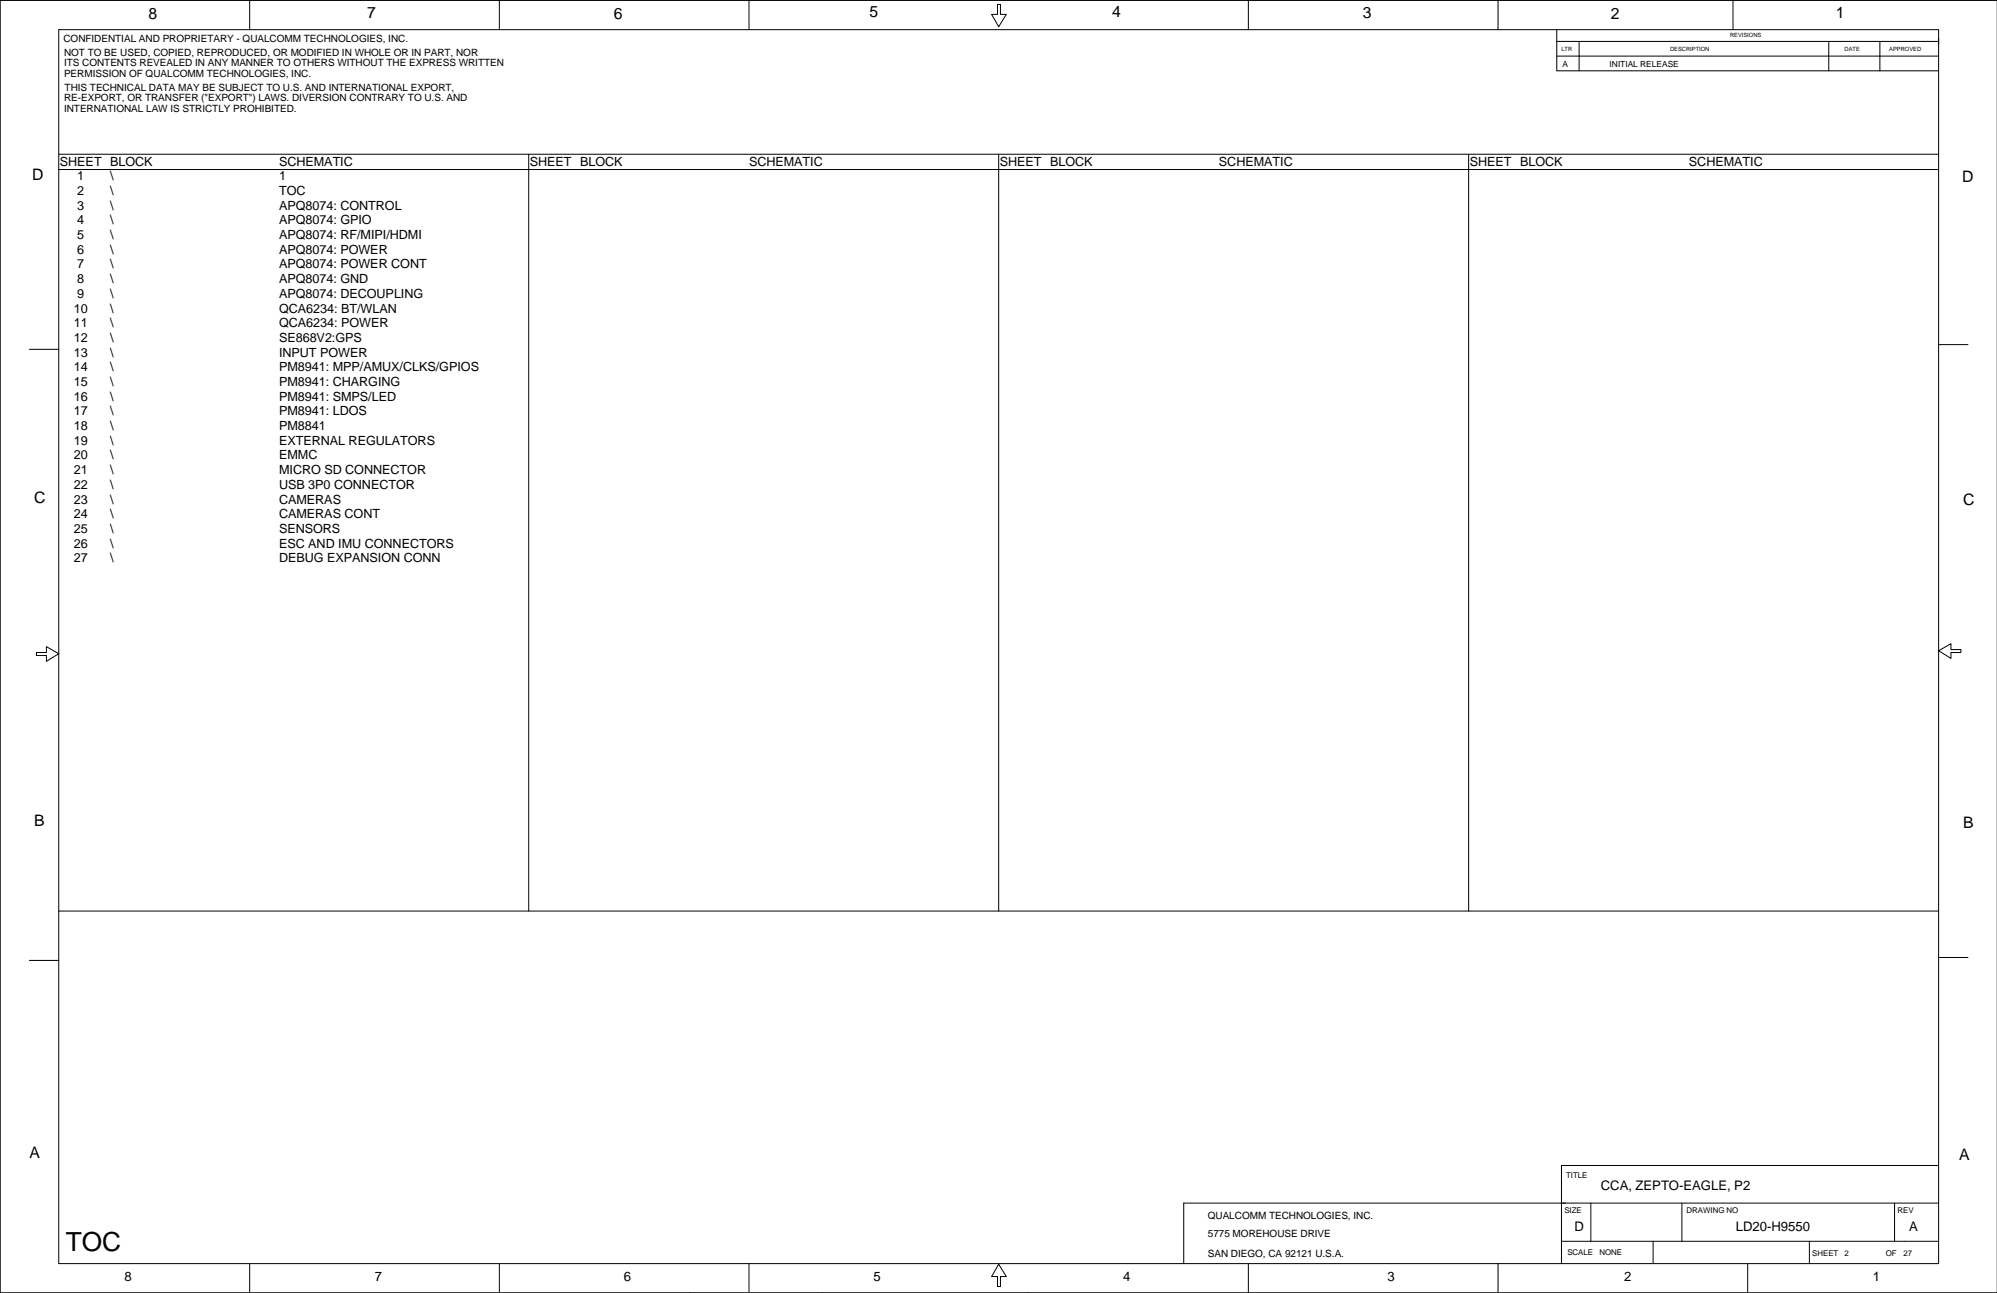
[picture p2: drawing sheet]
<svg xmlns="http://www.w3.org/2000/svg" width="863mm" height="559mm" viewBox="0 0 863 559" stroke-linecap="round" stroke-linejoin="round" font-family="sans-serif">
<defs><g id="words">
<text font-size="11.4" x="28.4" y="540.5">TOC</text>
<g font-size="6.8">
<text x="64.2" y="8.2">8</text>
<text x="158.7" y="8">7</text>
<text x="265.4" y="8.2">6</text>
<text x="375.8" y="7.5">5</text>
<text x="480.7" y="7.5">4</text>
<text x="589.1" y="8">3</text>
<text x="696.3" y="8.2">2</text>
<text x="793.6" y="8">1</text>
<text x="14" y="77.8">D</text>
<text x="848.2" y="78.6">D</text>
<text x="14.7" y="217.5">C</text>
<text x="848.7" y="218.2">C</text>
<text x="14.7" y="357.1">B</text>
<text x="848.7" y="357.9">B</text>
<text x="12.7" y="500.6">A</text>
<text x="846.9" y="501.4">A</text>
</g>
<g font-size="5.7">
<text x="692" y="514.3">CCA, ZEPTO-EAGLE, P2</text>
<text x="680.6" y="532.1">D</text>
<text x="750.4" y="532.1">LD20-H9550</text>
<text x="825.3" y="532.1">A</text>
<text x="53.8" y="553.7">8</text>
<text x="162" y="553.7">7</text>
<text x="269.7" y="553.7">6</text>
<text x="377.6" y="553.7">5</text>
<text x="485.5" y="553.7">4</text>
<text x="599.8" y="553.7">3</text>
<text x="702.1" y="553.7">2</text>
<text x="809.6" y="553.7">1</text>
</g>
<g font-size="5.5">
<text x="25.9" y="71.6">SHEET BLOCK</text>
<text x="120.6" y="71.6">SCHEMATIC</text>
<text x="229" y="71.6">SHEET BLOCK</text>
<text x="323.8" y="71.6">SCHEMATIC</text>
<text x="432.2" y="71.6">SHEET BLOCK</text>
<text x="526.9" y="71.6">SCHEMATIC</text>
<text x="635.4" y="71.6">SHEET BLOCK</text>
<text x="730.1" y="71.6">SCHEMATIC</text>
<text x="33.4" y="77.9">1</text>
<text x="47.6" y="77.9">\</text>
<text x="120.6" y="77.9">1</text>
<text x="33.4" y="84.3">2</text>
<text x="47.6" y="84.3">\</text>
<text x="120.6" y="84.3">TOC</text>
<text x="33.4" y="90.6">3</text>
<text x="47.6" y="90.6">\</text>
<text x="120.6" y="90.6">APQ8074: CONTROL</text>
<text x="33.4" y="97">4</text>
<text x="47.6" y="97">\</text>
<text x="120.6" y="97">APQ8074: GPIO</text>
<text x="33.4" y="103.3">5</text>
<text x="47.6" y="103.3">\</text>
<text x="120.6" y="103.3">APQ8074: RF/MIPI/HDMI</text>
<text x="33.4" y="109.7">6</text>
<text x="47.6" y="109.7">\</text>
<text x="120.6" y="109.7">APQ8074: POWER</text>
<text x="33.4" y="116">7</text>
<text x="47.6" y="116">\</text>
<text x="120.6" y="116">APQ8074: POWER CONT</text>
<text x="33.4" y="122.4">8</text>
<text x="47.6" y="122.4">\</text>
<text x="120.6" y="122.4">APQ8074: GND</text>
<text x="33.4" y="128.7">9</text>
<text x="47.6" y="128.7">\</text>
<text x="120.6" y="128.7">APQ8074: DECOUPLING</text>
<text x="31.9" y="135.1">10</text>
<text x="47.6" y="135.1">\</text>
<text x="120.6" y="135.1">QCA6234: BT/WLAN</text>
<text x="31.9" y="141.4">11</text>
<text x="47.6" y="141.4">\</text>
<text x="120.6" y="141.4">QCA6234: POWER</text>
<text x="31.9" y="147.8">12</text>
<text x="47.6" y="147.8">\</text>
<text x="120.6" y="147.8">SE868V2:GPS</text>
<text x="31.9" y="154.1">13</text>
<text x="47.6" y="154.1">\</text>
<text x="120.6" y="154.1">INPUT POWER</text>
<text x="31.9" y="160.5">14</text>
<text x="47.6" y="160.5">\</text>
<text x="120.6" y="160.5">PM8941: MPP/AMUX/CLKS/GPIOS</text>
<text x="31.9" y="166.8">15</text>
<text x="47.6" y="166.8">\</text>
<text x="120.6" y="166.8">PM8941: CHARGING</text>
<text x="31.9" y="173.2">16</text>
<text x="47.6" y="173.2">\</text>
<text x="120.6" y="173.2">PM8941: SMPS/LED</text>
<text x="31.9" y="179.5">17</text>
<text x="47.6" y="179.5">\</text>
<text x="120.6" y="179.5">PM8941: LDOS</text>
<text x="31.9" y="185.9">18</text>
<text x="47.6" y="185.9">\</text>
<text x="120.6" y="185.9">PM8841</text>
<text x="31.9" y="192.2">19</text>
<text x="47.6" y="192.2">\</text>
<text x="120.6" y="192.2">EXTERNAL REGULATORS</text>
<text x="31.9" y="198.6">20</text>
<text x="47.6" y="198.6">\</text>
<text x="120.6" y="198.6">EMMC</text>
<text x="31.9" y="204.9">21</text>
<text x="47.6" y="204.9">\</text>
<text x="120.6" y="204.9">MICRO SD CONNECTOR</text>
<text x="31.9" y="211.3">22</text>
<text x="47.6" y="211.3">\</text>
<text x="120.6" y="211.3">USB 3P0 CONNECTOR</text>
<text x="31.9" y="217.6">23</text>
<text x="47.6" y="217.6">\</text>
<text x="120.6" y="217.6">CAMERAS</text>
<text x="31.9" y="224">24</text>
<text x="47.6" y="224">\</text>
<text x="120.6" y="224">CAMERAS CONT</text>
<text x="31.9" y="230.3">25</text>
<text x="47.6" y="230.3">\</text>
<text x="120.6" y="230.3">SENSORS</text>
<text x="31.9" y="236.7">26</text>
<text x="47.6" y="236.7">\</text>
<text x="120.6" y="236.7">ESC AND IMU CONNECTORS</text>
<text x="31.9" y="243">27</text>
<text x="47.6" y="243">\</text>
<text x="120.6" y="243">DEBUG EXPANSION CONN</text>
</g>
<g font-size="4.3">
<text x="27.4" y="18">CONFIDENTIAL AND PROPRIETARY - QUALCOMM TECHNOLOGIES, INC.</text>
<text x="27.7" y="24.1">NOT TO BE USED, COPIED, REPRODUCED, OR MODIFIED IN WHOLE OR IN PART, NOR</text>
<text x="27.7" y="28.6">ITS CONTENTS REVEALED IN ANY MANNER TO OTHERS WITHOUT THE EXPRESS WRITTEN</text>
<text x="27.7" y="33.2">PERMISSION OF QUALCOMM TECHNOLOGIES, INC.</text>
<text x="27.9" y="39.3">THIS TECHNICAL DATA MAY BE SUBJECT TO U.S. AND INTERNATIONAL EXPORT,</text>
<text x="27.7" y="43.9">RE-EXPORT, OR TRANSFER (&quot;EXPORT&quot;) LAWS. DIVERSION CONTRARY TO U.S. AND</text>
<text x="27.7" y="48.4">INTERNATIONAL LAW IS STRICTLY PROHIBITED.</text>
<text x="522.1" y="526.9">QUALCOMM TECHNOLOGIES, INC.</text>
<text x="522.1" y="534.7">5775 MOREHOUSE DRIVE</text>
<text x="522.1" y="543.1">SAN DIEGO, CA 92121 U.S.A.</text>
</g>
<g font-size="3.6">
<text x="675.5" y="28.8">A</text>
<text x="695.8" y="28.8">INITIAL RELEASE</text>
</g>
<g font-size="3.4">
<text x="677" y="509.3">TITLE</text>
<text x="676.2" y="524.3">SIZE</text>
<text x="729.1" y="524.3">DRAWING NO</text>
<text x="820.2" y="524.3">REV</text>
<text x="677.5" y="542.6">SCALE</text>
<text x="691.4" y="542.6">NONE</text>
<text x="783.4" y="542.8">SHEET</text>
<text x="797.4" y="542.8">2</text>
<text x="815.2" y="542.8">OF</text>
<text x="822.8" y="542.8">27</text>
</g>
<g font-size="2.5">
<text x="747.9" y="16.1">REVISIONS</text>
<text x="675" y="22.2">LTR</text>
<text x="722" y="22.2">DESCRIPTION</text>
<text x="797.4" y="22.2">DATE</text>
<text x="816.7" y="22.2">APPROVED</text>
</g>
</g></defs>
<g fill="none" stroke="#000" stroke-width=".43">
<path d="M0 .1h863.3h-863.3v558.7zM25.4 12.8h812.6v533.3h-812.6zM107.9 .1v12.7M215.9 .1v12.7M323.8 .1v12.7M431.2 1.9h1.3v4.3h2.5l-3.3 5.4-3-5.4h2.5zM539.6 .1v12.7M647.6 .1v12.7M672.9 12.8v17.8h165.1M672.9 17.9h165.1M682.6 17.9v12.7M749.1 .1v12.7"/>
<path d="M790.5 17.9v12.7M812.6 17.9v12.7M672.9 24.3h165.1M25.4 66.7h812.6M25.4 73.3h812.6M228.5 66.7v327M431.7 66.7v327M634.9 66.7v327M12.7 151h12.7M838 148.9h12.7M15.7 282h4.4v-2.5l5.3 3-5.3 3.3v-2.5h-4.4zM838 281.2l5.3-3v2.5h4.4v1.3h-4.4v2.5z"/>
<path d="M25.4 393.7h812.6M12.7 415.1h12.7M838 413.8h12.7M687.7 519.9v16.6M727 519.9v16.6M819 519.9v16.6M838 503.7h-163v42.4M838 519.9h-326.3v26.2M675 536.5h163M714.6 536.5v9.3M782.1 536.5v9.3M0 558.8h863.3"/>
<path d="M107.9 546.1v12.2M215.9 546.1v12.2M298.4 558.8h.1M323.8 546.1v12.2M355.5 558.8h.1M431.7 546.4l3.3 5.3h-2.5v4.3h-1.3v-4.3h-2.5zM444.4 558.8h.1M539.6 546.1v12.2M539.6 558.8h.1M647.6 546.1v12.2M755.5 546.1v12.2"/>
</g>
<use href="#words"/>
</svg>
